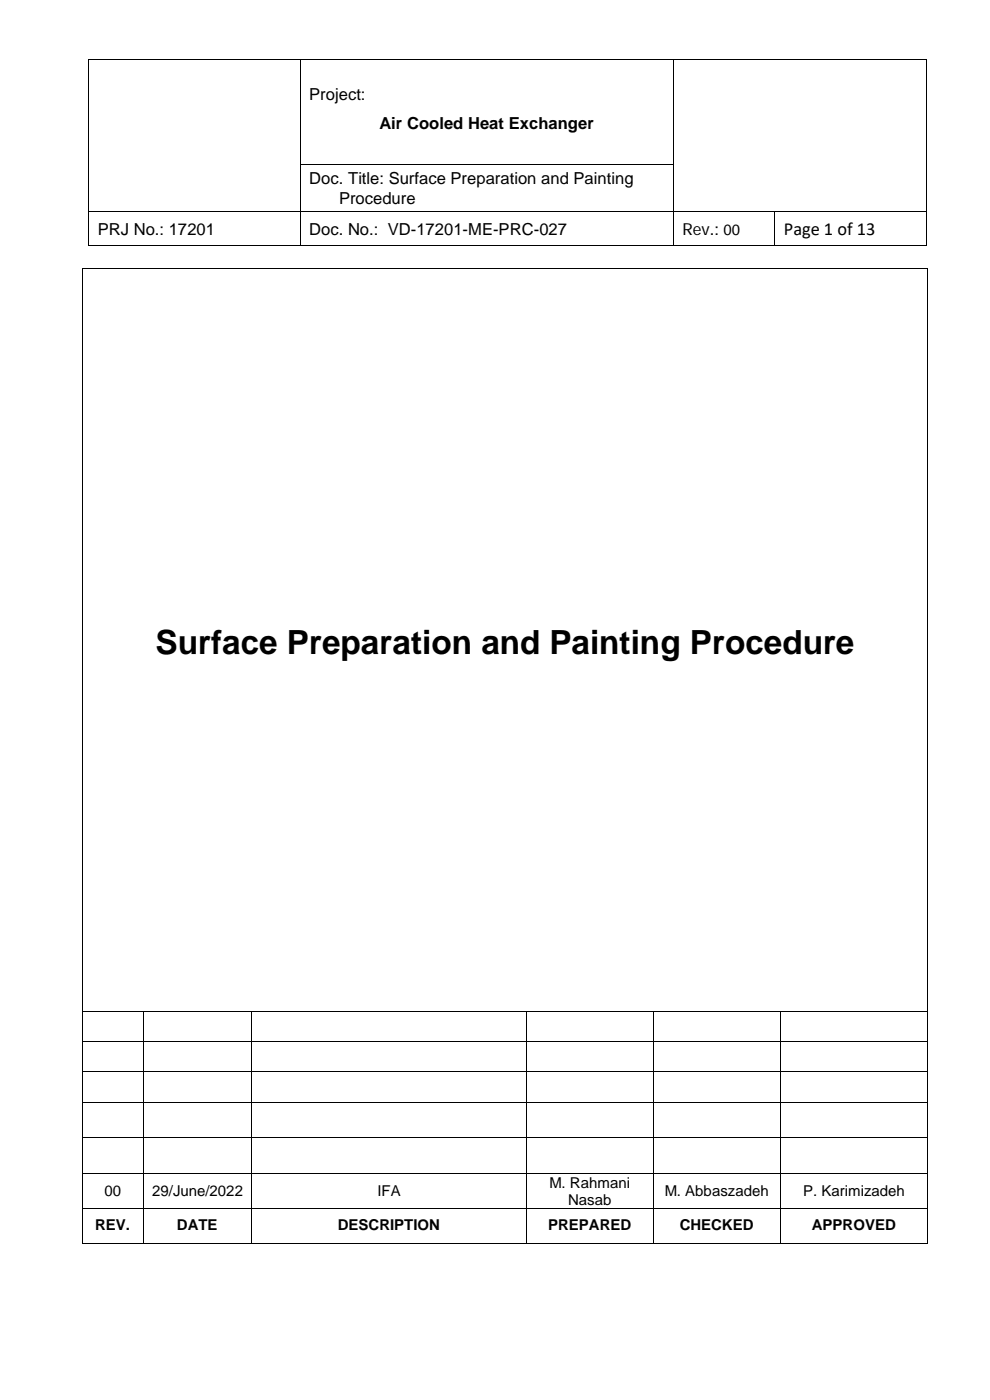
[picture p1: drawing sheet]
<svg xmlns="http://www.w3.org/2000/svg" width="210mm" height="297mm" viewBox="0 0 210 297" stroke-linecap="round" stroke-linejoin="round" font-family="sans-serif">
<defs><g id="words">
<text font-size="7.1" x="33" y="138.7">Surface Preparation and Painting Procedure</text>
<text font-size="3.9" x="166.3" y="49.9">Page 1 of 13</text>
<g font-size="3.5">
<text x="65.6" y="21.1">Project:</text>
<text x="80.5" y="27.3">Air Cooled Heat Exchanger</text>
<text x="65.6" y="39.1">Doc. Title: Surface Preparation and Painting</text>
<text x="71.9" y="43.2">Procedure</text>
<text x="20.7" y="49.8">PRJ No.: 17201</text>
<text x="65.6" y="49.8">Doc. No.: VD-17201-ME-PRC-027</text>
<text x="144.8" y="49.9">Rev.: 00</text>
</g>
<g font-size="3.2">
<text x="22.1" y="253.8">00</text>
<text x="32.3" y="253.8">29/June/2022</text>
<text x="80.1" y="253.8">IFA</text>
<text x="116.5" y="252">M. Rahmani</text>
<text x="120.5" y="255.7">Nasab</text>
<text x="141" y="253.8">M. Abbaszadeh</text>
<text x="170.4" y="253.8">P. Karimizadeh</text>
<text x="20.2" y="261">REV.</text>
<text x="37.5" y="261">DATE</text>
<text x="71.7" y="261">DESCRIPTION</text>
<text x="116.3" y="261">PREPARED</text>
<text x="144.2" y="261">CHECKED</text>
<text x="172.3" y="261">APPROVED</text>
</g>
</g></defs>
<g fill="#000">
<path d="M18.8 12.5h.1v.2h-.1zM63.6 12.5h.2v.2h-.2zM142.8 12.5h.2v.2h-.2zM196.5 12.5h.2v.2h-.2zM18.8 34.7h.1v.2h-.1zM63.6 34.7h.2v.2h-.2zM142.8 34.7h.2v.2h-.2zM196.5 34.7h.2v.2h-.2zM17.4 56.9h.1v.2h-.1zM18.8 44.9h.1v.1h-.1zM18.8 52h.1v.2h-.1zM63.6 44.9h.2v.1h-.2z"/>
<path d="M63.6 52h.2v.2h-.2zM142.8 44.9h.2v.1h-.2zM142.8 52h.2v.2h-.2zM164.3 44.9h.2v.1h-.2zM164.3 52h.2v.2h-.2zM196.5 44.9h.2v.1h-.2zM196.5 52h.2v.2h-.2zM196.8 56.9h.1v.2h-.1zM17.4 214.4h.1v.2h-.1zM30.3 214.4h.1v.2h-.1zM53.3 214.4h.2v.2h-.2zM111.6 214.4h.2v.2h-.2z"/>
<path d="M138.5 214.4h.2v.2h-.2zM165.4 214.4h.2v.2h-.2zM196.8 214.4h.1v.2h-.1zM17.4 220.9h.1v.1h-.1zM17.4 227.3h.1v.2h-.1zM17.4 233.7h.1v.2h-.1zM30.3 220.9h.1v.1h-.1zM30.3 227.3h.1v.2h-.1zM30.3 233.7h.1v.2h-.1zM53.3 220.9h.2v.1h-.2zM53.3 227.3h.2v.2h-.2zM53.3 233.7h.2v.2h-.2z"/>
<path d="M111.6 220.9h.2v.1h-.2zM111.6 227.3h.2v.2h-.2zM111.6 233.7h.2v.2h-.2zM138.5 220.9h.2v.1h-.2zM138.5 227.3h.2v.2h-.2zM138.5 233.7h.2v.2h-.2zM165.4 220.9h.2v.1h-.2zM165.4 227.3h.2v.2h-.2zM165.4 233.7h.2v.2h-.2zM196.8 220.9h.1v.1h-.1zM196.8 227.3h.1v.2h-.1zM196.8 233.7h.1v.2h-.1z"/>
<path d="M17.4 241.3h.1v.1h-.1zM17.4 248.9h.1v.1h-.1zM17.4 256.4h.1v.1h-.1zM30.3 241.3h.1v.1h-.1zM30.3 248.9h.1v.1h-.1zM30.3 256.4h.1v.1h-.1zM53.3 241.3h.2v.1h-.2zM53.3 248.9h.2v.1h-.2zM53.3 256.4h.2v.1h-.2zM111.6 241.3h.2v.1h-.2zM111.6 248.9h.2v.1h-.2zM111.6 256.4h.2v.1h-.2z"/>
<path d="M138.5 241.3h.2v.1h-.2zM138.5 248.9h.2v.1h-.2zM138.5 256.4h.2v.1h-.2zM165.4 241.3h.2v.1h-.2zM165.4 248.9h.2v.1h-.2zM165.4 256.4h.2v.1h-.2zM196.8 241.3h.1v.1h-.1zM196.8 248.9h.1v.1h-.1zM196.8 256.4h.1v.1h-.1zM17.4 263.7h.1v.2h-.1zM30.3 263.7h.1v.2h-.1zM53.3 263.7h.2v.2h-.2z"/>
<path d="M111.6 263.7h.2v.2h-.2zM138.5 263.7h.2v.2h-.2zM165.4 263.7h.2v.2h-.2zM196.8 263.7h.1v.2h-.1z"/>
</g>
<g fill="none" stroke="#000" stroke-width=".21">
<path d="M18.8 12.7v22M18.9 12.6h44.7M63.7 12.7v22M63.8 12.6h79M142.9 12.7v22M143 12.6h53.5M196.6 12.7v22M18.8 34.9v10M63.7 34.9v10M63.8 34.8h79M142.9 34.9v10M196.6 34.9v10"/>
<path d="M17.4 57.1v157.3M17.5 57h179.3M18.8 45v7M18.9 45h44.7M18.9 52.1h44.7M63.7 45v7M63.8 45h79M63.8 52.1h79M142.9 45v7M143 45h21.3M143 52.1h21.3M164.4 45v7"/>
<path d="M164.5 45h32M164.5 52.1h32M196.6 45v7M196.9 57.1v157.3M17.4 214.6v6.3M17.5 214.5h12.8M30.4 214.6v6.3M30.4 214.5h22.9M53.4 214.6v6.3M53.5 214.5h58.1M111.7 214.6v6.3M111.8 214.5h26.7"/>
<path d="M138.6 214.6v6.3M138.7 214.5h26.7M165.5 214.6v6.3M165.6 214.5h31.2M196.9 214.6v6.3M17.4 221v6.3M17.4 227.5v6.2M17.4 233.9v7.4M17.5 220.9h12.8M17.5 227.4h12.8M17.5 233.8h12.8M30.4 221v6.3"/>
<path d="M30.4 227.5v6.2M30.4 233.9v7.4M30.4 220.9h22.9M30.4 227.4h22.9M30.4 233.8h22.9M53.4 221v6.3M53.4 227.5v6.2M53.4 233.9v7.4M53.5 220.9h58.1M53.5 227.4h58.1M53.5 233.8h58.1M111.7 221v6.3"/>
<path d="M111.7 227.5v6.2M111.7 233.9v7.4M111.8 220.9h26.7M111.8 227.4h26.7M111.8 233.8h26.7M138.6 221v6.3M138.6 227.5v6.2M138.6 233.9v7.4M138.7 220.9h26.7M138.7 227.4h26.7M138.7 233.8h26.7M165.5 221v6.3"/>
<path d="M165.5 227.5v6.2M165.5 233.9v7.4M165.6 220.9h31.2M165.6 227.4h31.2M165.6 233.8h31.2M196.9 221v6.3M196.9 227.5v6.2M196.9 233.9v7.4M17.4 241.4v7.5M17.4 249v7.4M17.4 256.5v7.2M17.5 241.3h12.8"/>
<path d="M17.5 249h12.8M17.5 256.5h12.8M30.4 241.4v7.5M30.4 249v7.4M30.4 256.5v7.2M30.4 241.3h22.9M30.4 249h22.9M30.4 256.5h22.9M53.4 241.4v7.5M53.4 249v7.4M53.4 256.5v7.2M53.5 241.3h58.1"/>
<path d="M53.5 249h58.1M53.5 256.5h58.1M111.7 241.4v7.5M111.7 249v7.4M111.7 256.5v7.2M111.8 241.3h26.7M111.8 249h26.7M111.8 256.5h26.7M138.6 241.4v7.5M138.6 249v7.4M138.6 256.5v7.2M138.7 241.3h26.7"/>
<path d="M138.7 249h26.7M138.7 256.5h26.7M165.5 241.4v7.5M165.5 249v7.4M165.5 256.5v7.2M165.6 241.3h31.2M165.6 249h31.2M165.6 256.5h31.2M196.9 241.4v7.5M196.9 249v7.4M196.9 256.5v7.2M17.5 263.8h12.8"/>
<path d="M30.4 263.8h22.9M53.5 263.8h58.1M111.8 263.8h26.7M138.7 263.8h26.7M165.6 263.8h31.2"/>
</g>
<use href="#words"/>
</svg>
